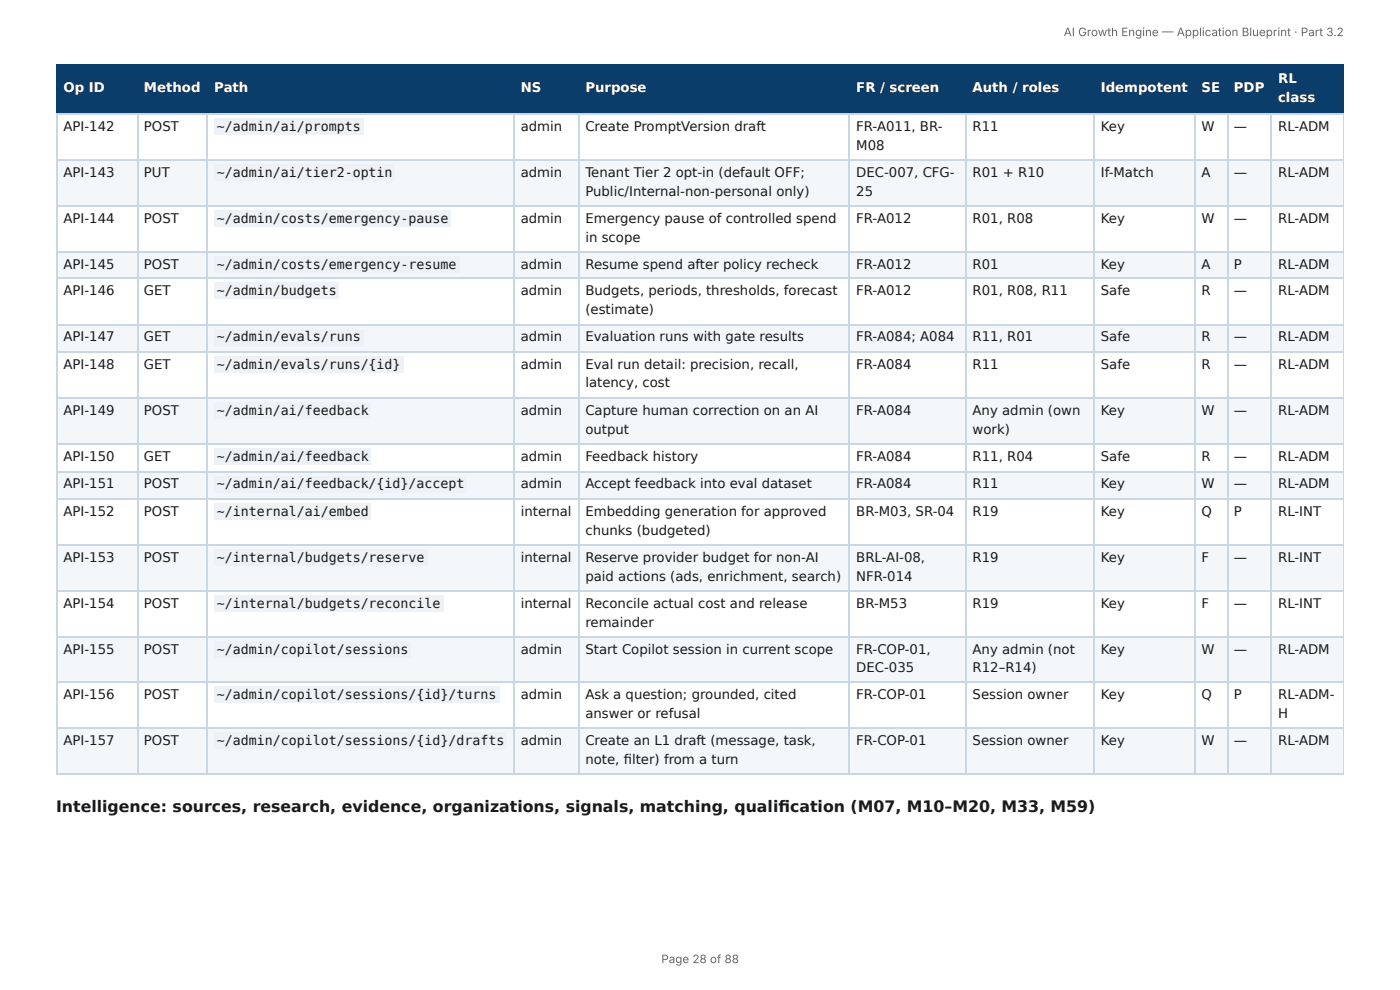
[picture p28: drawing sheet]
<svg xmlns="http://www.w3.org/2000/svg" width="297mm" height="210mm" viewBox="0 0 297 210" stroke-linecap="round" stroke-linejoin="round" font-family="sans-serif">
<defs><g id="words">
<text font-size="3.3" fill="#1a1a1a" x="11.9" y="172.5">Intelligence: sources, research, evidence, organizations, signals, matching, qualifi cation (M07, M10–M20, M33, M59)</text>
<g font-size="2.8" fill="#fff">
<text x="271.5" y="17.7">RL</text>
<text x="13.5" y="19.6">Op ID</text>
<text x="30.6" y="19.6">Method</text>
<text x="45.5" y="19.6">Path</text>
<text x="110.6" y="19.6">NS</text>
<text x="124.3" y="19.6">Purpose</text>
<text x="181.9" y="19.6">FR / screen</text>
<text x="206.6" y="19.6">Auth / roles</text>
<text x="233.8" y="19.6">Idempotent</text>
<text x="255.2" y="19.6">SE</text>
<text x="262.1" y="19.6">PDP</text>
<text x="271.5" y="21.7">class</text>
</g>
<g font-size="2.8" fill="#1a1a1a">
<text x="13.5" y="27.8">API-142</text>
<text x="30.6" y="27.8">POST</text>
<text x="46" y="27.8">~/admin/ai/prompts</text>
<text x="110.6" y="27.8">admin</text>
<text x="124.3" y="27.8">Create PromptVersion draft</text>
<text x="181.9" y="27.8">FR-A011, BR-</text>
<text x="206.6" y="27.8">R11</text>
<text x="233.8" y="27.8">Key</text>
<text x="255.2" y="27.8">W</text>
<text x="262.1" y="27.8">—</text>
<text x="271.5" y="27.8">RL-ADM</text>
<text x="181.9" y="31.8">M08</text>
<text x="13.5" y="37.6">API-143</text>
<text x="30.6" y="37.6">PUT</text>
<text x="46" y="37.6">~/admin/ai/tier2-optin</text>
<text x="110.6" y="37.6">admin</text>
<text x="124.3" y="37.6">Tenant Tier 2 opt-in (default OFF;</text>
<text x="124.3" y="41.5">Public/Internal-non-personal only)</text>
<text x="181.9" y="37.6">DEC-007, CFG-</text>
<text x="181.9" y="41.5">25</text>
<text x="206.6" y="37.6">R01 + R10</text>
<text x="233.8" y="37.6">If-Match</text>
<text x="255.2" y="37.6">A</text>
<text x="262.1" y="37.6">—</text>
<text x="271.5" y="37.6">RL-ADM</text>
<text x="13.5" y="47.4">API-144</text>
<text x="30.6" y="47.4">POST</text>
<text x="46" y="47.4">~/admin/costs/emergency-pause</text>
<text x="110.6" y="47.4">admin</text>
<text x="124.3" y="47.4">Emergency pause of controlled spend</text>
<text x="181.9" y="47.4">FR-A012</text>
<text x="206.6" y="47.4">R01, R08</text>
<text x="233.8" y="47.4">Key</text>
<text x="255.2" y="47.4">W</text>
<text x="262.1" y="47.4">—</text>
<text x="271.5" y="47.4">RL-ADM</text>
<text x="124.3" y="51.3">in scope</text>
<text x="13.5" y="57.2">API-145</text>
<text x="30.6" y="57.2">POST</text>
<text x="46" y="57.2">~/admin/costs/emergency-resume</text>
<text x="110.6" y="57.2">admin</text>
<text x="124.3" y="57.2">Resume spend after policy recheck</text>
<text x="181.9" y="57.2">FR-A012</text>
<text x="206.6" y="57.2">R01</text>
<text x="233.8" y="57.2">Key</text>
<text x="255.2" y="57.2">A</text>
<text x="262.1" y="57.2">P</text>
<text x="271.5" y="57.2">RL-ADM</text>
<text x="13.5" y="62.7">API-146</text>
<text x="30.6" y="62.7">GET</text>
<text x="46" y="62.7">~/admin/budgets</text>
<text x="110.6" y="62.7">admin</text>
<text x="124.3" y="62.7">Budgets, periods, thresholds, forecast</text>
<text x="181.9" y="62.7">FR-A012</text>
<text x="206.6" y="62.7">R01, R08, R11</text>
<text x="233.8" y="62.7">Safe</text>
<text x="255.2" y="62.7">R</text>
<text x="262.1" y="62.7">—</text>
<text x="271.5" y="62.7">RL-ADM</text>
<text x="124.3" y="66.7">(estimate)</text>
<text x="13.5" y="72.5">API-147</text>
<text x="30.6" y="72.5">GET</text>
<text x="46" y="72.5">~/admin/evals/runs</text>
<text x="110.6" y="72.5">admin</text>
<text x="124.3" y="72.5">Evaluation runs with gate results</text>
<text x="181.9" y="72.5">FR-A084; A084</text>
<text x="206.6" y="72.5">R11, R01</text>
<text x="233.8" y="72.5">Safe</text>
<text x="255.2" y="72.5">R</text>
<text x="262.1" y="72.5">—</text>
<text x="271.5" y="72.5">RL-ADM</text>
<text x="13.5" y="78.3">API-148</text>
<text x="30.6" y="78.3">GET</text>
<text x="46" y="78.3">~/admin/evals/runs/{id}</text>
<text x="110.6" y="78.3">admin</text>
<text x="124.3" y="78.3">Eval run detail: precision, recall,</text>
<text x="124.3" y="82.3">latency, cost</text>
<text x="181.9" y="78.3">FR-A084</text>
<text x="206.6" y="78.3">R11</text>
<text x="233.8" y="78.3">Safe</text>
<text x="255.2" y="78.3">R</text>
<text x="262.1" y="78.3">—</text>
<text x="271.5" y="78.3">RL-ADM</text>
<text x="13.5" y="88.1">API-149</text>
<text x="30.6" y="88.1">POST</text>
<text x="46" y="88.1">~/admin/ai/feedback</text>
<text x="110.6" y="88.1">admin</text>
<text x="124.3" y="88.1">Capture human correction on an AI</text>
<text x="181.9" y="88.1">FR-A084</text>
<text x="206.6" y="88.1">Any admin (own</text>
<text x="233.8" y="88.1">Key</text>
<text x="255.2" y="88.1">W</text>
<text x="262.1" y="88.1">—</text>
<text x="271.5" y="88.1">RL-ADM</text>
<text x="124.3" y="92.1">output</text>
<text x="206.6" y="92.1">work)</text>
<text x="13.5" y="97.9">API-150</text>
<text x="30.6" y="97.9">GET</text>
<text x="46" y="97.9">~/admin/ai/feedback</text>
<text x="110.6" y="97.9">admin</text>
<text x="124.3" y="97.9">Feedback history</text>
<text x="181.9" y="97.9">FR-A084</text>
<text x="206.6" y="97.9">R11, R04</text>
<text x="233.8" y="97.9">Safe</text>
<text x="255.2" y="97.9">R</text>
<text x="262.1" y="97.9">—</text>
<text x="271.5" y="97.9">RL-ADM</text>
<text x="13.5" y="103.7">API-151</text>
<text x="30.6" y="103.7">POST</text>
<text x="46" y="103.7">~/admin/ai/feedback/{id}/accept</text>
<text x="110.6" y="103.7">admin</text>
<text x="124.3" y="103.7">Accept feedback into eval dataset</text>
<text x="181.9" y="103.7">FR-A084</text>
<text x="206.6" y="103.7">R11</text>
<text x="233.8" y="103.7">Key</text>
<text x="255.2" y="103.7">W</text>
<text x="262.1" y="103.7">—</text>
<text x="271.5" y="103.7">RL-ADM</text>
<text x="13.5" y="109.5">API-152</text>
<text x="30.6" y="109.5">POST</text>
<text x="46" y="109.5">~/internal/ai/embed</text>
<text x="110.6" y="109.5">internal</text>
<text x="124.3" y="109.5">Embedding generation for approved</text>
<text x="124.3" y="113.5">chunks (budgeted)</text>
<text x="181.9" y="109.5">BR-M03, SR-04</text>
<text x="206.6" y="109.5">R19</text>
<text x="233.8" y="109.5">Key</text>
<text x="255.2" y="109.5">Q</text>
<text x="262.1" y="109.5">P</text>
<text x="271.5" y="109.5">RL-INT</text>
<text x="13.5" y="119.3">API-153</text>
<text x="30.6" y="119.3">POST</text>
<text x="46" y="119.3">~/internal/budgets/reserve</text>
<text x="110.6" y="119.3">internal</text>
<text x="124.3" y="119.3">Reserve provider budget for non-AI</text>
<text x="181.9" y="119.3">BRL-AI-08,</text>
<text x="206.6" y="119.3">R19</text>
<text x="233.8" y="119.3">Key</text>
<text x="255.2" y="119.3">F</text>
<text x="262.1" y="119.3">—</text>
<text x="271.5" y="119.3">RL-INT</text>
<text x="124.3" y="123.3">paid actions (ads, enrichment, search)</text>
<text x="181.9" y="123.3">NFR-014</text>
<text x="13.5" y="129.1">API-154</text>
<text x="30.6" y="129.1">POST</text>
<text x="46" y="129.1">~/internal/budgets/reconcile</text>
<text x="110.6" y="129.1">internal</text>
<text x="124.3" y="129.1">Reconcile actual cost and release</text>
<text x="181.9" y="129.1">BR-M53</text>
<text x="206.6" y="129.1">R19</text>
<text x="233.8" y="129.1">Key</text>
<text x="255.2" y="129.1">F</text>
<text x="262.1" y="129.1">—</text>
<text x="271.5" y="129.1">RL-INT</text>
<text x="124.3" y="133.1">remainder</text>
<text x="13.5" y="138.9">API-155</text>
<text x="30.6" y="138.9">POST</text>
<text x="46" y="138.9">~/admin/copilot/sessions</text>
<text x="110.6" y="138.9">admin</text>
<text x="124.3" y="138.9">Start Copilot session in current scope</text>
<text x="181.9" y="138.9">FR-COP-01,</text>
<text x="181.9" y="142.6">DEC-035</text>
<text x="206.6" y="138.9">Any admin (not</text>
<text x="206.6" y="142.6">R12–R14)</text>
<text x="233.8" y="138.9">Key</text>
<text x="255.2" y="138.9">W</text>
<text x="262.1" y="138.9">—</text>
<text x="271.5" y="138.9">RL-ADM</text>
<text x="13.5" y="148.4">API-156</text>
<text x="30.6" y="148.4">POST</text>
<text x="46" y="148.4">~/admin/copilot/sessions/{id}/turns</text>
<text x="110.6" y="148.4">admin</text>
<text x="124.3" y="148.4">Ask a question; grounded, cited</text>
<text x="181.9" y="148.4">FR-COP-01</text>
<text x="206.6" y="148.4">Session owner</text>
<text x="233.8" y="148.4">Key</text>
<text x="255.2" y="148.4">Q</text>
<text x="262.1" y="148.4">P</text>
<text x="271.5" y="148.4">RL-ADM-</text>
<text x="124.3" y="152.4">answer or refusal</text>
<text x="271.5" y="152.4">H</text>
<text x="13.5" y="158.2">API-157</text>
<text x="30.6" y="158.2">POST</text>
<text x="46" y="158.2">~/admin/copilot/sessions/{id}/drafts</text>
<text x="110.6" y="158.2">admin</text>
<text x="124.3" y="158.2">Create an L1 draft (message, task,</text>
<text x="181.9" y="158.2">FR-COP-01</text>
<text x="206.6" y="158.2">Session owner</text>
<text x="233.8" y="158.2">Key</text>
<text x="255.2" y="158.2">W</text>
<text x="262.1" y="158.2">—</text>
<text x="271.5" y="158.2">RL-ADM</text>
<text x="124.3" y="162.2">note, fi lter) from a turn</text>
</g>
<g font-size="2.5" fill="#666">
<text x="225.9" y="7.7">AI Growth Engine — Application Blueprint · Part 3.2</text>
<text x="140.5" y="204.5">Page 28 of 88</text>
</g>
</g></defs>
<g fill="#0b3d6b">
<path d="M12.2 14h16.9v10.1h-16.9z"/>
<path d="M29.1 14h15.1v10.1h-15.1z"/>
<path d="M44.2 14h65.1v10.1h-65.1z"/>
<path d="M109.3 14h13.5v10.1h-13.5z"/>
<path d="M122.8 14h57.6v10.1h-57.6z"/>
<path d="M180.4 14h24.7v10.1h-24.7z"/>
<path d="M205.1 14h27.2v10.1h-27.2z"/>
<path d="M232.3 14h21.4v10.1h-21.4z"/>
<path d="M253.7 14h6.9v10.1h-6.9z"/>
<path d="M260.6 14h9.5v10.1h-9.5z"/>
<path d="M270.1 14h15.3v10.1h-15.3z"/>
</g>
<g fill="#f4f7fa">
<path d="M12.2 33.9h16.9v9.8h-16.9z"/>
<path d="M29.1 33.9h15.1v9.8h-15.1z"/>
<path d="M44.2 33.9h65.1v9.8h-65.1z"/>
<path d="M109.3 33.9h13.5v9.8h-13.5z"/>
<path d="M122.8 33.9h57.6v9.8h-57.6z"/>
<path d="M180.4 33.9h24.7v9.8h-24.7z"/>
<path d="M205.1 33.9h27.2v9.8h-27.2z"/>
<path d="M232.3 33.9h21.4v9.8h-21.4z"/>
<path d="M253.7 33.9h6.9v9.8h-6.9z"/>
<path d="M260.6 33.9h9.5v9.8h-9.5z"/>
<path d="M270.1 33.9h15.3v9.8h-15.3z"/>
<path d="M12.2 53.4h16.9v5.9h-16.9z"/>
<path d="M29.1 53.4h15.1v5.9h-15.1z"/>
<path d="M44.2 53.4h65.1v5.9h-65.1z"/>
<path d="M109.3 53.4h13.5v5.9h-13.5z"/>
<path d="M122.8 53.4h57.6v5.9h-57.6z"/>
<path d="M180.4 53.4h24.7v5.9h-24.7z"/>
<path d="M205.1 53.4h27.2v5.9h-27.2z"/>
<path d="M232.3 53.4h21.4v5.9h-21.4z"/>
<path d="M253.7 53.4h6.9v5.9h-6.9z"/>
<path d="M260.6 53.4h9.5v5.9h-9.5z"/>
<path d="M270.1 53.4h15.3v5.9h-15.3z"/>
<path d="M12.2 69.1h16.9v5.8h-16.9z"/>
<path d="M29.1 69.1h15.1v5.8h-15.1z"/>
<path d="M44.2 69.1h65.1v5.8h-65.1z"/>
<path d="M109.3 69.1h13.5v5.8h-13.5z"/>
<path d="M122.8 69.1h57.6v5.8h-57.6z"/>
<path d="M180.4 69.1h24.7v5.8h-24.7z"/>
<path d="M205.1 69.1h27.2v5.8h-27.2z"/>
<path d="M232.3 69.1h21.4v5.8h-21.4z"/>
<path d="M253.7 69.1h6.9v5.8h-6.9z"/>
<path d="M260.6 69.1h9.5v5.8h-9.5z"/>
<path d="M270.1 69.1h15.3v5.8h-15.3z"/>
<path d="M12.2 84.7h16.9v9.8h-16.9z"/>
<path d="M29.1 84.7h15.1v9.8h-15.1z"/>
<path d="M44.2 84.7h65.1v9.8h-65.1z"/>
<path d="M109.3 84.7h13.5v9.8h-13.5z"/>
<path d="M122.8 84.7h57.6v9.8h-57.6z"/>
<path d="M180.4 84.7h24.7v9.8h-24.7z"/>
<path d="M205.1 84.7h27.2v9.8h-27.2z"/>
<path d="M232.3 84.7h21.4v9.8h-21.4z"/>
<path d="M253.7 84.7h6.9v9.8h-6.9z"/>
<path d="M260.6 84.7h9.5v9.8h-9.5z"/>
<path d="M270.1 84.7h15.3v9.8h-15.3z"/>
<path d="M12.2 100h16.9v5.8h-16.9z"/>
<path d="M29.1 100h15.1v5.8h-15.1z"/>
<path d="M44.2 100h65.1v5.8h-65.1z"/>
<path d="M109.3 100h13.5v5.8h-13.5z"/>
<path d="M122.8 100h57.6v5.8h-57.6z"/>
<path d="M180.4 100h24.7v5.8h-24.7z"/>
<path d="M205.1 100h27.2v5.8h-27.2z"/>
<path d="M232.3 100h21.4v5.8h-21.4z"/>
<path d="M253.7 100h6.9v5.8h-6.9z"/>
<path d="M260.6 100h9.5v5.8h-9.5z"/>
<path d="M270.1 100h15.3v5.8h-15.3z"/>
<path d="M12.2 115.6h16.9v9.8h-16.9z"/>
<path d="M29.1 115.6h15.1v9.8h-15.1z"/>
<path d="M44.2 115.6h65.1v9.8h-65.1z"/>
<path d="M109.3 115.6h13.5v9.8h-13.5z"/>
<path d="M122.8 115.6h57.6v9.8h-57.6z"/>
<path d="M180.4 115.6h24.7v9.8h-24.7z"/>
<path d="M205.1 115.6h27.2v9.8h-27.2z"/>
<path d="M232.3 115.6h21.4v9.8h-21.4z"/>
<path d="M253.7 115.6h6.9v9.8h-6.9z"/>
<path d="M260.6 115.6h9.5v9.8h-9.5z"/>
<path d="M270.1 115.6h15.3v9.8h-15.3z"/>
<path d="M12.2 135.2h16.9v9.8h-16.9z"/>
<path d="M29.1 135.2h15.1v9.8h-15.1z"/>
<path d="M44.2 135.2h65.1v9.8h-65.1z"/>
<path d="M109.3 135.2h13.5v9.8h-13.5z"/>
<path d="M122.8 135.2h57.6v9.8h-57.6z"/>
<path d="M180.4 135.2h24.7v9.8h-24.7z"/>
<path d="M205.1 135.2h27.2v9.8h-27.2z"/>
<path d="M232.3 135.2h21.4v9.8h-21.4z"/>
<path d="M253.7 135.2h6.9v9.8h-6.9z"/>
<path d="M260.6 135.2h9.5v9.8h-9.5z"/>
<path d="M270.1 135.2h15.3v9.8h-15.3z"/>
<path d="M12.2 154.8h16.9v9.8h-16.9z"/>
<path d="M29.1 154.8h15.1v9.8h-15.1z"/>
<path d="M44.2 154.8h65.1v9.8h-65.1z"/>
<path d="M109.3 154.8h13.5v9.8h-13.5z"/>
<path d="M122.8 154.8h57.6v9.8h-57.6z"/>
<path d="M180.4 154.8h24.7v9.8h-24.7z"/>
<path d="M205.1 154.8h27.2v9.8h-27.2z"/>
<path d="M232.3 154.8h21.4v9.8h-21.4z"/>
<path d="M253.7 154.8h6.9v9.8h-6.9z"/>
<path d="M260.6 154.8h9.5v9.8h-9.5z"/>
<path d="M270.1 154.8h15.3v9.8h-15.3z"/>
</g>
<g fill="none" stroke="#0b3d6b" stroke-width=".26">
<path d="M11.9 13.9h273.5M12 13.8v10.5M29.2 13.8v10.5M44.1 13.8v10.5M109.1 13.8v10.5M122.9 13.8v10.5M180.3 13.8v10.5M205.2 13.8v10.5M232.4 13.8v10.5M253.9 13.8v10.5M260.7 13.8v10.5M270 13.8v10.5"/>
<path d="M11.9 24.2h273.5"/>
</g>
<path d="M285.3 13.8v10.5" fill="none" stroke="#0b3d6b" stroke-width=".21"/>
<g fill="none" stroke="#c9d6e3" stroke-width=".26">
<path d="M11.9 24.2h273.5M11.9 34h273.5M12 24.3v140.3M29.2 24.3v140.3M44.1 24.3v140.3M109.1 24.3v140.3M122.9 24.3v140.3M180.3 24.3v140.3M205.2 24.3v140.3M232.4 24.3v140.3M253.9 24.3v140.3M260.7 24.3v140.3"/>
<path d="M270 24.3v140.3M11.9 43.8h273.5M11.9 53.6h273.5M11.9 59.1h273.5M11.9 68.9h273.5M11.9 74.7h273.5M11.9 84.5h273.5M11.9 94.3h273.5M11.9 100.1h273.5M11.9 106h273.5M11.9 115.8h273.5M11.9 125.5h273.5"/>
<path d="M11.9 135.3h273.5M11.9 144.9h273.5M11.9 154.6h273.5M11.9 164.4h273.5"/>
</g>
<path d="M285.3 24.3v140.3" fill="none" stroke="#c9d6e3" stroke-width=".21"/>
<g fill="#eef2f6">
<path d="M45.5 25.1h31.8v3.5h-31.8z"/>
<path d="M45.5 34.9h38.4v3.5h-38.4z"/>
<path d="M45.5 44.7h50.3v3.5h-50.3z"/>
<path d="M45.5 54.5h52.1v3.4h-52.1z"/>
<path d="M45.5 60.1h26.5v3.4h-26.5z"/>
<path d="M45.5 69.9h31.8v3.4h-31.8z"/>
<path d="M45.5 75.7h40.2v3.4h-40.2z"/>
<path d="M45.5 85.5h33.3v3.4h-33.3z"/>
<path d="M45.5 95.3h33.3v3.4h-33.3z"/>
<path d="M45.5 101.1h53.7v3.4h-53.7z"/>
<path d="M45.5 106.9h33.3v3.4h-33.3z"/>
<path d="M45.5 116.7h45.3v3.4h-45.3z"/>
<path d="M45.5 126.5h48.7v3.4h-48.7z"/>
<path d="M45.5 136.3h41.8v3.4h-41.8z"/>
<path d="M45.5 145.8h60.6v3.4h-60.6z"/>
<path d="M45.5 155.6h62.2v3.4h-62.2z"/>
</g>
<use href="#words"/>
</svg>
